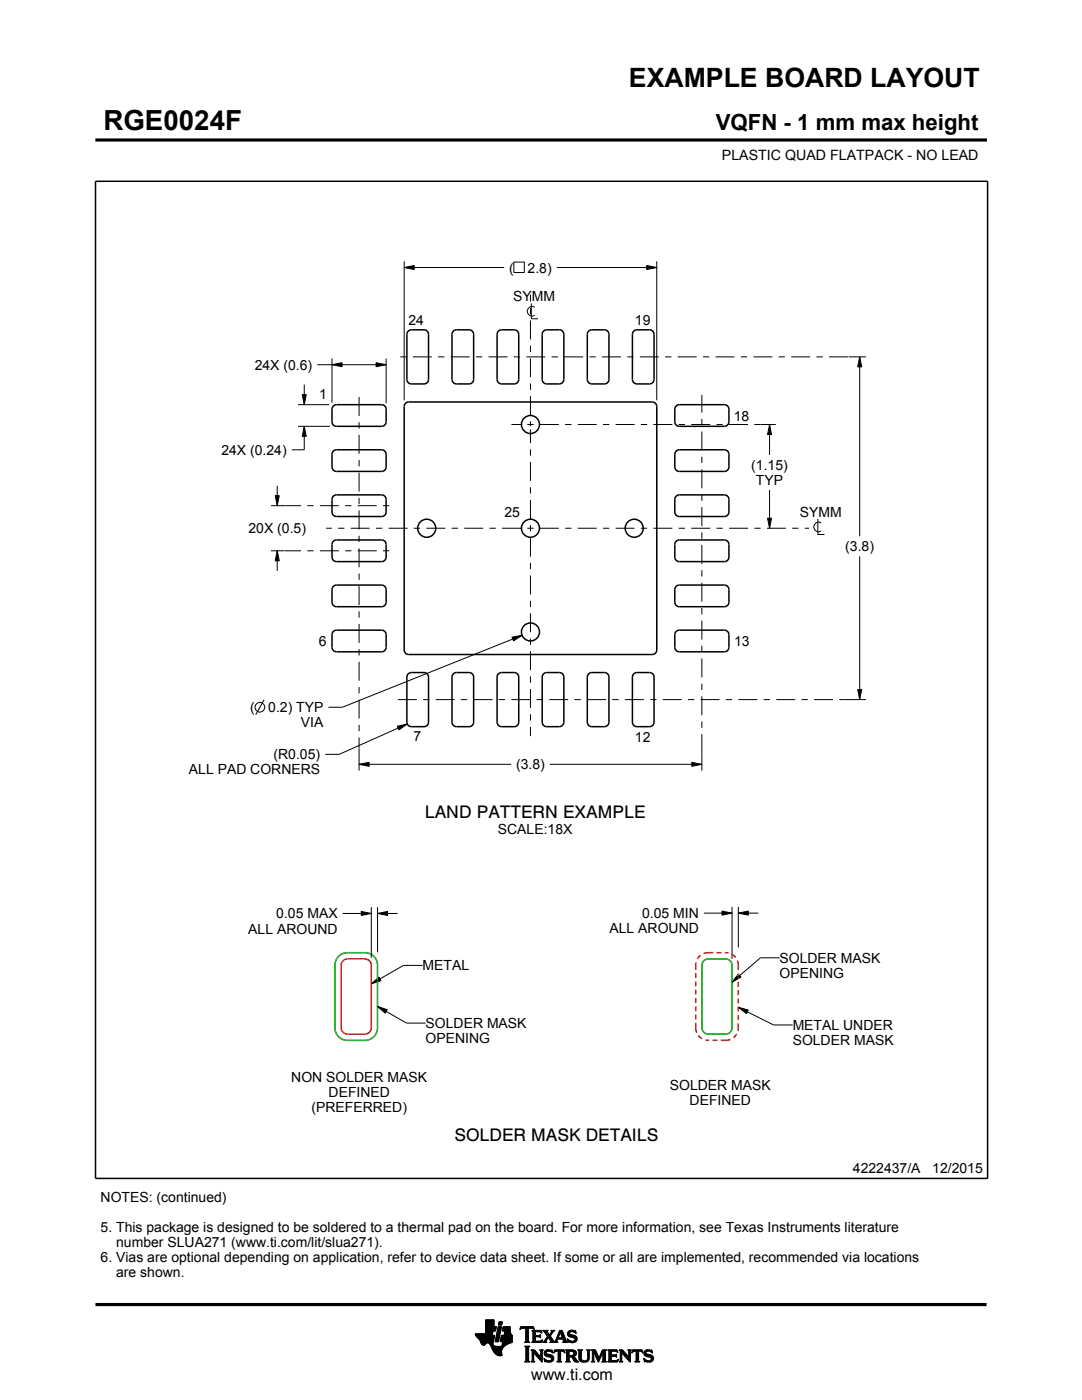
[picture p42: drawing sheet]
<svg xmlns="http://www.w3.org/2000/svg" width="216mm" height="279mm" viewBox="0 0 216 279" stroke-linecap="round" stroke-linejoin="round" font-family="sans-serif">
<defs><g id="words">
<text font-size="5.5" x="20.6" y="26">RGE0024F</text>
<text font-size="5.3" x="125.5" y="17.4">EXAMPLE BOARD LAYOUT</text>
<text font-size="4.4" x="142.8" y="26">VQFN - 1 mm max height</text>
<g font-size="3.5">
<text x="84.8" y="163.3">LAND PATTERN EXAMPLE</text>
<text x="90.7" y="227.6">SOLDER MASK DETAILS</text>
</g>
<text font-size="3.2" x="106" y="275.3">www.ti.com</text>
<g font-size="2.8">
<text x="144.1" y="32">PLASTIC QUAD FLATPACK - NO LEAD</text>
<text x="101.6" y="54.4">(</text>
<text x="105.3" y="54.4">2.8)</text>
<text x="81.5" y="64.8">24</text>
<text x="102.4" y="60.1">SYMM</text>
<text x="126.7" y="64.9">19</text>
<text x="50.8" y="73.8">24X (0.6)</text>
<text x="63.7" y="79.7">1</text>
<text x="146.4" y="84">18</text>
<text x="44.2" y="90.8">24X (0.24)</text>
<text x="149.9" y="93.8">(1.15)</text>
<text x="150.8" y="96.8">TYP</text>
<text x="49.6" y="106.4">20X (0.5)</text>
<text x="100.7" y="103.2">25</text>
<text x="159.6" y="103.2">SYMM</text>
<text x="168.7" y="110">(3.8)</text>
<text x="63.6" y="128.9">6</text>
<text x="146.5" y="128.9">13</text>
<text x="49.9" y="142.1">(</text>
<text x="53.5" y="142.1">0.2) TYP</text>
<text x="60" y="145.1">VIA</text>
<text x="82.5" y="148">7</text>
<text x="126.7" y="148">12</text>
<text x="37.7" y="154.5">ALL PAD CORNERS</text>
<text x="54.6" y="151.5">(R0.05)</text>
<text x="103" y="153.5">(3.8)</text>
<text x="99.3" y="166.4">SCALE:18X</text>
<text x="55.1" y="183.3">0.05 MAX</text>
<text x="128.1" y="183.2">0.05 MIN</text>
<text x="49.5" y="186.3">ALL AROUND</text>
<text x="121.6" y="186.2">ALL AROUND</text>
<text x="84.3" y="193.7">METAL</text>
<text x="155.5" y="192.1">SOLDER MASK</text>
<text x="155.5" y="195.1">OPENING</text>
<text x="84.9" y="205.2">SOLDER MASK</text>
<text x="84.9" y="208.2">OPENING</text>
<text x="158.2" y="205.6">METAL UNDER</text>
<text x="158.2" y="208.6">SOLDER MASK</text>
<text x="58.1" y="215.9">NON SOLDER MASK</text>
<text x="62.2" y="221.9">(PREFERRED)</text>
<text x="65.6" y="218.9">DEFINED</text>
<text x="133.7" y="217.5">SOLDER MASK</text>
<text x="137.6" y="220.5">DEFINED</text>
<text x="20.1" y="239.9">NOTES: (continued)</text>
<text x="170.2" y="234.2">4222437/A</text>
<text x="186" y="234.2">12/2015</text>
<text x="20.1" y="245.9">5. This package is designed to be soldered to a thermal pad on the board. For more information, see Texas Instruments literature</text>
<text x="20.1" y="251.9">6. Vias are optional depending on application, refer to device data sheet. If some or all are implemented, recommended via locations</text>
<text x="23.2" y="248.9">number SLUA271 (www.ti.com/lit/slua271).</text>
<text x="23.2" y="254.9">are shown.</text>
</g>
</g></defs>
<g fill="#000">
<path d="M80.6 53.4l2-.4v.8zM129 53l2 .4-2 .4zM66.2 72.8l2-.4v.8zM75 72.4l2 .4-2 .4zM171.5 71.2l.4 2h-.8zM60.3 78.8h.8l-.4 2zM60.7 85.1l.4 2h-.8zM153.6 84.7l.4 2h-.8zM54.9 98.9h.8l-.4 2zM55.3 109.9l.4 2h-.8zM153.2 103.4h.8l-.4 2zM102.2 127.2l2-.4-1.7 1.1z"/>
<path d="M171.1 137.6h.8l-.4 2zM71.6 152.5l2-.4v.8zM79.3 144.9l2-.4-1.7 1.2zM138 152.1l2 .4-2 .4zM72.1 181.9l2 .4-2 .4zM74.1 196.4l1.5-1.4 .4 .7zM75.3 182.3l2-.4v.8zM144.1 181.8l2 .4-2 .4zM147.3 194.4l.6 .6-1.8 1zM147.3 182.2l2-.4v.8zM75.3 200.9l2 .6-.4 .7zM147.3 201l2 .6-.4 .7z"/>
</g>
<g fill="none" stroke="#000" stroke-width=".2">
<path d="M19.1 27.9h177.7M196.8 27.7v.5M80.6 53.4l2-.4v.8zM80.6 52.1v27.8M80.6 53.4h20M102.5 52.3h2.1v2.1h-2.1zM111.1 53.4h19.9M129 53l2 .4-2 .4zM131 52.1v27.8M60.3 78.8h.8l-.4 2zM60.7 76.8v4M63.3 72.8h13.7"/>
<path d="M66.2 72.8l2-.4v.8zM66.2 71.5v8.9M75 72.4l2 .4-2 .4zM77 71.5v9M106 60.5v3.1h1.4M106.7 61.3a.98 .98 0 0 0-1.5 .8 .98 .98 0 0 0 1.5 .9M169.3 71.2h3.5M171.5 71.2l.4 2h-.8zM171.5 71.2v35.8M54.9 98.9h.8l-.4 2zM55.3 96.9v4M59.5 80.8h6.2"/>
<path d="M59.5 85.1h6.3M60.7 85.1l.4 2h-.8zM60.7 85.1v4.7h-2.5M151.7 84.7h3.1M153.6 84.7l.4 2h-.8zM153.6 84.7v6.1M153.6 97.8v7.6M54.1 100.9h2.9M54.1 109.9h2.7M55.3 109.9l.4 2h-.8zM55.3 109.9v4M153.2 103.4h.8l-.4 2z"/>
<path d="M163.2 103.6v3.1h1.3M163.9 104.3a.98 .98 0 0 0-1.5 .9 .98 .98 0 0 0 1.5 .8M171.5 111v28.6M52.7 139.6l-1.7 3M102.2 127.2l2-.4-1.7 1.1zM104.2 126.8l-35.9 14.3h-2.8M168.4 139.6h4.4M171.1 137.6h.8l-.4 2zM71.6 152.5l2-.4v.8zM71.6 152.5h30.4M71.6 149.3v4.5M79.3 144.9l2-.4-1.7 1.2z"/>
<path d="M81.3 144.5l-13.6 6h-2.8M109.7 152.5h30.3M138 152.1l2 .4-2 .4zM140 150.3v3.5M68.4 182.3h5.7M72.1 181.9l2 .4-2 .4zM74.1 196.4l1.5-1.4 .4 .7zM74.1 181.1v10M75.3 182.3l2-.4v.8zM75.3 181.1v8.9M75.3 182.3h4M84.3 192.7h-3.8l-6.4 3.7"/>
<path d="M140.4 182.2h5.7M144.1 181.8l2 .4-2 .4zM146.1 181v10.4M147.3 182.2l2-.4v.8zM147.3 181v8.1M147.3 182.2h4M147.3 194.4l.6 .6-1.8 1zM155.5 191.1h-3.8l-5.6 4.9M75.3 200.9l2 .6-.4 .7zM75.3 200.9l5.8 3.3h3.8M147.3 201l2 .6-.4 .7zM147.3 201l7.1 3.6h3.8"/>
<path d="M94.8 266.2h3.5M94.8 266.3h3.5M94.9 266.4h3.3M94.9 266.5h3.8l-.2 1.2M94.9 266.5h3.8M95 266.6h3.7M95 266.7h3.7M95.1 266.8h3.6M95.2 266.9h3.4M95.3 267h3.3M95.4 267.1h3.2M95.5 267.2h3.1"/>
<path d="M95.6 267.3h3M95.7 267.4h2.8M95.7 267.5h2.8M95.7 267.5l.4 .7 .3 .3 .3-.1 .5-.4 .4 .1 .8 1.5M95.8 267.6h2.7M95.8 267.7h2.7M95.9 267.8h2.6M95.9 267.9h2.5M95.9 268h2.5M96 268h1.1M96 268.1h1M96.1 268.2h.8"/>
<path d="M96.1 268.3h.7M96.2 268.4h.6M96.3 268.4h.4M96.9 266.1h1.4M96.9 266h1.4M96.9 265.9h1.4M96.9 265.8h1.5M96.9 265.7h1.5M96.9 264.7l2.2 .1-.2 .9h-.5l-.2 .8M96.9 265.6h2M96.9 265.5h2M96.9 265.4h2"/>
<path d="M96.9 265.3h2.1M96.9 265.2h2.1M96.9 265.1h2.1M96.9 265h2.1M96.9 264.9h2.1M96.9 264.8h2.2M96.9 264.6h1.7M96.9 264.5h1.7M96.9 264.4h1.7M96.9 264.3h1.7M96.9 264.2h1.7M96.9 264.1h1.7"/>
<path d="M96.9 264h1.7M96.9 263.9h1.7M96.9 263.8h1.7M96.9 263.7h1.7M96.9 263.6h1.7M96.9 263.5h1.7M96.9 263.4h1.7M97.5 268h.9M97.6 268.1h.8M97.7 268.2h.7M97.7 268.3h.7M97.8 268.4h.6"/>
<path d="M97.9 268.5h.6M97.9 268.6h.7M98 268.7h1.1M98 268.8h2.6M98 268.8h2.5M98.1 268.9h2.3M98.1 269h2.3M98.1 269.1h2.2M98.2 269.2h2.1M98.2 269.2h2M98.2 269.3h2M98.3 269.4h1.9"/>
<path d="M98.3 269.5h1.8M98.4 269.6h1.7M98.4 269.6l.6 .7 .6 .3 .6-.1-.1-.7M98.4 268v.4l.3 .2 2 .1M98.5 269.7h1.6M98.5 267.7l-.1 .3M98.5 269.8h1.6M98.6 269.9h1.5M98.6 264.8v-1.4h-1.7v2.8h-2.1l.2 .5 .7 .8M98.6 270h1.5M98.7 270h1.4M98.8 270.1h1.3"/>
<path d="M98.8 267.7h.7M98.8 267.6h.7M98.8 267.5h.7M98.9 270.2h1.2M98.9 267.4h.7M98.9 267.3h.7M98.9 267.2h.7M98.9 267.1h.7M98.9 267h.7M98.9 270.3h1.3M99 266.9h.6M99 266.9h.7"/>
<path d="M99 266.8h.7M99 266.7h.7M99 266.6h.7M99 266.5h.7M99.1 270.4h1.1M99.1 266.4h.7M99.1 266.3h.7M99.1 266.2h.7M99.1 266.1h.7M99.1 266h.7M99.2 265.9h.7M99.2 265.8h.7"/>
<path d="M99.2 270.4h1M99.2 265.7h.7M99.2 265.6h.7M99.2 265.5h.7M99.3 265.4h.6M99.3 265.4h.7M99.3 265.3h.7M99.3 265.2h.7M99.3 265.1h.7M99.3 265h.7M99.4 270.5h.8M99.4 264.9h.7"/>
<path d="M99.4 264.8h.7M99.4 264.8h.7l-.6 3h-.7zM99.5 264.4h.6M99.5 264.3h.7M99.5 264.2h.7M99.5 264.1h.7M99.5 264h.7M99.5 263.9h.7M99.6 263.8h.7M99.6 263.8h.7l-.2 .7h-.7zM99.8 270.6h.1M99.8 267.7h2.4"/>
<path d="M99.8 267.6h2.4M99.8 267.5h2.4M99.9 267.4h2.3M99.9 267.3h2.3M99.9 267.2h2.3M99.9 267.1h2.3M99.9 267h2.3M99.9 266.9h2.3M100 266.9h2.2M100 266.8h2.2M100 266.7h2.2M100 266.6h2.2"/>
<path d="M100 266.5h2.2M100.1 268.6h.7M100.2 268.5h.7M100.2 268.4h.8M100.2 268.4h.9M100.2 268.3h1M100.2 268.2h1.2M100.2 265.6h1.6M100.2 268.1h1.4M100.2 265.5h1.6M100.2 268h1.6M100.3 265.4h1.5"/>
<path d="M100.3 268h1.7M100.3 267.9h1.9M100.3 265.3h1.5M100.3 267.8h1.9M100.3 265.2h1.5M100.3 265.1h1.5M100.3 265h1.5M100.4 264.9h1.4M100.4 264.8h1.4M100.6 266.5l.1-.8h-.5l.2-.9h1.4l.1 1.1 .3 .6v1.4l-1.3 .6M100.6 266.4h1.5M100.6 266.3h1.4"/>
<path d="M100.6 266.2h1.4M100.6 266.1h1.3M100.7 266h1.2M100.7 265.9h1.2M100.7 265.8h1.1M100.7 265.7h1.1M100.9 268.5l-.6 .6-.2 .7M102.2 266.5h-2.2l-.2 1.1 .1 .2h.4l-.2 .9M103.7 265.3h.1M103.8 265.2h.2M103.8 265h2.8M103.8 264.9h2.7"/>
<path d="M103.9 264.8h2.6M104.7 267.8h1M104.7 271.8h1.1M104.7 268.7h1M104.8 267.7h.7M104.8 271.7h.8M104.9 265.2h.6M104.9 268.9h.6M104.9 267.6h.6M104.9 267.5v-2.3l-.7-.1-.4 .3 .1-.6h2.6l.1 .6-.4-.3-.7 .1v2.3M104.9 267.5l-.2 .3M104.9 267.5h.6"/>
<path d="M104.9 267.4h.6M104.9 267.3h.6M104.9 267.2h.6M104.9 267.1h.6M104.9 267h.6M104.9 266.8h.6M104.9 266.7h.6M104.9 266.6h.6M104.9 266.5h.6M104.9 266.4h.6M104.9 266.3h.6M104.9 266.2h.6"/>
<path d="M104.9 266.1h.6M104.9 265.9h.6M104.9 265.8h.6M104.9 265.7h.6M104.9 265.6h.6M104.9 265.5h.6M104.9 265.4h.6M104.9 265.3h.6M104.9 271.5h.6M104.9 269h.6M104.9 271.4h.6M104.9 271.4v-2.4l-.2-.4h1.1l-.3 .4v2.4"/>
<path d="M104.9 271.4l-.2 .4h1.1l-.3-.4M104.9 271.3h.6M104.9 271.2h.6M104.9 271.1h.6M104.9 271h.6M104.9 270.9h.6M104.9 270.8h.6M104.9 270.6h.6M104.9 270.5h.6M104.9 270.4h.6M104.9 270.3h.6M104.9 270.2h.6"/>
<path d="M104.9 270.1h.6M104.9 270h.6M104.9 269.9h.6M104.9 269.8h.6M104.9 269.6h.6M104.9 269.5h.6M104.9 269.4h.6M104.9 269.3h.6M104.9 269.2h.6M104.9 269.1h.6M105.5 267.5l.2 .3M105.7 267.8h-1"/>
<path d="M105.9 271.8h.8M105.9 269.4h.8M106.1 269.5h.7M106.1 267.8h2M106.1 271.7h.5M106.2 269.6h.7M106.2 271.5h.3M106.2 265.6h1.8M106.2 269.8h.8M106.2 271.4h.3M106.2 269.8l-.3-.4h.8l1.2 1.4M106.2 271.4l-.3 .4h.8l-.2-.4"/>
<path d="M106.2 271.3h.3M106.2 271.2h.3M106.2 271.1h.3M106.2 271h.3M106.2 270.9h.3M106.2 270.8h.3M106.2 270.6h.3M106.2 270.5h.3M106.2 270.4h.3M106.2 270.3h.3M106.2 270.2h.3M106.2 270.1h.3"/>
<path d="M106.2 270h1M106.2 269.9h.9M106.2 269.8v1.6M106.3 267.7h1.8M106.3 265.7h1.8M106.3 267.6h.6M106.3 265.8h.6M106.3 267.5l-.2 .3M106.3 267.5h.5M106.3 267.4h.5M106.3 267.3h.5M106.3 267.2h.5"/>
<path d="M106.3 267.1h.5M106.3 267h.5M106.3 266.8h.5M106.3 266.7h1.6M106.3 266.6h1.6M106.3 266.5h.5M106.3 266.4h.5M106.3 266.3h.5M106.3 266.2h.5M106.3 266.1h.5M106.3 265.9h.5M106.4 265.2h.2"/>
<path d="M106.5 270h.1M106.5 270v1.4M106.5 265.3h.1M106.6 270.1h.7M106.7 270.2h.7M106.8 270.3h.7M106.8 265.9l.1-.1h.7l.6 .2-.2-.5h-1.9l.2 .3v1.7M106.8 265.9v.6h.8l.3-.2v.7l-.3-.2h-.8l.1 .8h.9l.5-.2M106.9 270.4h.7M107 270.5h.7M107.1 270.6h.7M107.2 270.8h1"/>
<path d="M107.3 270.9h.9M107.4 271h.8M107.5 271.1h.7M107.6 271.2h.6M107.6 266.5h.3M107.7 271.3h.5M107.7 269.4h.7M107.7 266.8h.2M107.7 267.6h.5M107.8 266.4h.1M107.8 271.4h.4M107.8 267h.1"/>
<path d="M107.8 265.8h.3M107.8 269.5h.5M107.9 271.5h.3M107.9 269.6h.3M107.9 269.8h.3M107.9 270.6h.3M107.9 270.5h.3M107.9 270.4h.3M107.9 270.3h.3M107.9 270.2h.3M107.9 270.1h.3M107.9 270h.3"/>
<path d="M107.9 269.9h.3M107.9 269.8v1M108 271.7h.2M108 265.9h.1M108 267.5h.2M108.1 271.8h.1M108.1 266.1h.1M108.2 267.4h.1M108.2 269.8l.2-.4h-.7l.2 .4M108.2 269.8v2.1l-1.7-1.9M108.2 267.8h.9M108.3 267.4l-.2 .5-2-.1"/>
<path d="M108.3 265.6h1M108.5 267.7h.5M108.5 271.1l.2 .7 .2-.1 .6 .2 .7-.2 .3-.6M108.5 271.1h.1M108.5 265.7h.7M108.5 271.2h.2M108.6 271.3h.2M108.6 270.1l.2 .5 1.1 .3 .1 .3-.1 .3h-.5l-.9-.4M108.6 270.1h.4M108.6 270h.4M108.6 270.2h.6M108.6 267.6h.4"/>
<path d="M108.6 271.4h.4M108.6 269.9h.4M108.6 270.3h1M108.6 265.8h.7M108.6 271.5h.8M108.6 269.8h.5M108.7 271.7h1.5M108.7 270.4h1.3M108.7 267.5h.3M108.7 271.8h.1M108.7 265.9h.6M108.7 269.6h1.5"/>
<path d="M108.8 267.4h.3M108.8 270.5h1.5M108.8 266.1h.6M108.8 269.5h1.4M108.8 267.3h.4M108.9 266.2h.6M108.9 267.2h.4M108.9 266.3h.6M108.9 270.6h1.5M109 267.1h.3M109 270l.2 .2 1.1 .3 .2 .6M109 270l.1-.3h.4l.8 .3-.1-.6-.2 .1-.6-.1-.6 .2-.2 .5"/>
<path d="M109 266.4h1M109.1 271.8h.9M109.1 269.4h.7M109.1 267h.9M109.1 266.5h.8M109.1 267.8h-.9M109.2 266.8h.8M109.2 266.6h.6M109.2 266.7h.7M109.2 266.7l-.6 1-.4 .1M109.3 270.8h1.1M109.5 267.1h.6"/>
<path d="M109.6 267.2h.6M109.7 271.5h.7M109.7 267.3h.6M109.7 267.8l.2-.1-.5-.8-.4 .8 .1 .1M109.7 267.8h1.6M109.7 266.3h.4M109.7 267.4h.6M109.8 270.9h.7M109.8 266.2h.3M109.8 266.6l.9 1.2 1-2.3h.5l.8 2.1 .3 .2M109.8 267.5h.6M109.9 266.1h.3"/>
<path d="M109.9 269.8h.4M109.9 267.6h.6M109.9 267.7h.7M109.9 271.4h.5M109.9 265.9h.4M110 271h.5M110 265.6h.7M110 265.9l.1-.2-.2-.2h.8l-.9 1.1M110 265.9l-.4 .5-.4-.6 .2-.3h-1.1l.9 1.2M110 271.3h.5M110 265.8h.4M110 271.1h.5"/>
<path d="M110 271.2h.5M110.1 269.4h.1M110.1 265.7h.4M110.1 269.9h.2M110.2 270h.1M110.5 270h.1M110.5 269.9h.2M110.5 269.8h.3M110.6 269.6h2.1M110.6 269.5h2M110.6 269.4h2M110.7 267.7h.5"/>
<path d="M110.8 267.6h.4M110.9 267.5h.3M110.9 267.4h.3M111 267.3h.3M111 267.2h1.8M111 267.1h1.8M111.1 267h.3M111.1 271.8h1M111.1 266.8h.4M111.2 266.7h.3M111.2 267.5v.3h.1M111.2 267.5l.1-.2h1l.1 .2"/>
<path d="M111.2 266.6h.3M111.3 266.5h.3M111.3 271.7h.6M111.3 266.4h.3M111.3 271.5h.6M111.3 267.8h-1.6M111.3 269.8h.6M111.4 266.3h.3M111.4 271.4h.5M111.4 270.1h.5M111.4 270h.5M111.4 269.9h.5"/>
<path d="M111.4 270.5h.5M111.4 270.4h.5M111.4 270.3h.5M111.4 270.2h.5M111.4 271.1h.5M111.4 271h.5M111.4 270.9h.5M111.4 270.8h.5M111.4 270.6h.5M111.4 271.4l-.1-1.7h-.4l-.4 .4 .2-.7h1.9l.1 .7-.4-.4h-.4v1.7M111.4 271.4l-.3 .4h1l-.2-.4M111.4 271.3h.5"/>
<path d="M111.4 271.2h.5M111.4 266.2h.3M111.4 266.1h.4M111.5 265.9h.9M111.5 265.8h.8M111.6 265.7h.7M111.6 265.6h.6M111.8 265.9l.4 1.1h-.8zM111.9 266.1h.5M111.9 266.2h.5M111.9 266.3h.6M112 266.4h.5"/>
<path d="M112 266.5h.6M112.1 266.6h.5M112.1 266.7h.6M112.1 266.8h.6M112.2 267h.5M112.2 267.8h1.1M112.3 267.3h.6M112.3 267.4h.6M112.4 267.5h.6M112.4 267.5v.3h-.2M112.4 269.8h.3M112.4 267.6h.6"/>
<path d="M112.4 267.7h.7M112.6 269.9h.1M112.6 270h.2M112.8 271.8h1M112.8 269.4h1.6M113 269.5h1.7M113 271.7h.7M113 269.6h1.9M113 271.5h.6M113 269.8h.6M113 271.4h.6M113 271.4l-.2 .4h1l-.2-.4"/>
<path d="M113 271.3h.6M113 271.2h.6M113 271.1h.6M113 271h.6M113 270.9h.6M113 270.8h1.5M113 270.6h1.6M113 270.5h1.8M113 270.4h.6M113 270.3h.6M113 270.2h.6M113 270.1h.6"/>
<path d="M113 270h.6M113 269.9h.6M113 269.8v1.6M113 269.8l-.2-.4h1.5l.6 .2 .1 .5M113.2 267.3h.2M113.2 267.4h.3M113.2 266.2l.3 .5 1 .3 .2 .3M113.2 266.2h.5M113.2 266.3h.6M113.2 266.1h.5M113.3 267.5h.3M113.3 267.8h-1.1"/>
<path d="M113.3 266.4h.9M113.3 265.9h.4M113.3 267.6h.6M113.3 266.5h1.3M113.3 267.7h1.6M113.3 265.8h.5M113.3 267.8h.2M113.4 266.6h1.5M113.4 265.7h1.5M113.5 266.7h1.5M113.5 265.6h1.4M113.6 269.9l.1-.2h.5l.3 .4"/>
<path d="M113.6 269.9v.6M113.7 267.8h1.1M113.8 266.8h1.3M113.8 265.5h.6M114 268h.4M114.1 270.9h.6M114.2 271h.6M114.2 271.1h.7M114.3 271.2h.6M114.3 267h.8M114.3 269.8h.7M114.3 270.4h.6"/>
<path d="M114.4 271.3h.6M114.4 271.3l.4 .5h.7M114.4 271.3l-.3-.4-.5-.1v.6M114.4 270.7l1.1 1.1M114.4 270.7h.1M114.4 271.4h.7M114.4 269.9h.6M114.4 270.3h.6M114.5 267.6h.5M114.5 270.2h.5M114.5 270h.5M114.5 265.8h.4"/>
<path d="M114.5 270.1h.5M114.5 270.1l-.2 .3-.3 .1M114.5 271.5h.7M114.6 271.7h.7M114.6 267.1h.6M114.6 267.5h.5M114.7 267.2h.5M114.7 267.4h.5M114.7 265.9h.3M114.7 267.3h.5M114.7 271.8h.8M114.8 266.1h.2"/>
<path d="M114.9 266.2h.1M114.9 266.2l-.7-.4h-.4l-.1 .2 .1 .3 1.1 .4 .3 .5M114.9 266.2l-.1-.7-.2 .1-.5-.1-.6 .2-.3 .5M115 270.1l-.1 .4-.5 .2M115.2 267.2l-.3 .6-.7 .2-.6-.2-.2 .1-.2-.7 .9 .5 .4-.1 .2-.3M115.3 269.4h.9M115.4 269.5h.7M115.5 269.6h.5M115.5 269.8h.5M115.5 269.8v1.4l.4 .5 .6 .2 .6-.1 .4-.3 .1-.5M115.5 271h.5M115.5 270.9h.5"/>
<path d="M115.5 270.8h.5M115.5 270.6h.5M115.5 270.5h.5M115.5 270.4h.5M115.5 270.3h.5M115.5 270.2h.5M115.5 270.1h.5M115.5 270h.5M115.5 269.9h.5M115.5 271.1h.5M115.5 271.2h.5M115.5 271.3h.6"/>
<path d="M115.6 271.4h.6M115.7 271.5h.8M115.8 271.7h1.5M116 271l.2 .4 .5 .2 .4-.2 .2-.4M116 269.8l.2-.4h-.9l.2 .4M116 269.8v1.2M116 271.8h1.1M116.8 271.5h.6M117 269.4h.8M117.1 271.4h.4M117.2 269.5h.5M117.2 271.3h.4"/>
<path d="M117.2 269.6h.4M117.2 271.2h.4M117.2 271.1h.4M117.3 269.8h.3M117.3 271h.3M117.3 270.9h.3M117.3 270.8h.3M117.3 270.6h.3M117.3 270.5h.3M117.3 270.4h.3M117.3 270.3h.3M117.3 270.2h.3"/>
<path d="M117.3 270.1h.3M117.3 270h.3M117.3 269.9h.3M117.6 269.8l.2-.4h-.8l.2 .3 .1 1.3M117.6 269.8v1.2M118 271.8h.7M118 269.4h.8M118.1 269.5h.8M118.1 271.7h.5M118.2 269.6h.7M118.2 271.5h.3M118.2 269.8h.8"/>
<path d="M118.2 271.4h.3M118.2 271.4l-.2 .4h.7l-.2-.4M118.2 271.3h.3M118.2 271.2h.3M118.2 271.1h.3M118.2 271h.3M118.2 270.9h.3M118.2 270.8h.3M118.2 270.6h.3M118.2 270.5h.3M118.2 270.4h.3M118.2 270.3h.3"/>
<path d="M118.2 270.2h.3M118.2 270.1h.3M118.2 270h.9M118.2 269.9h.8M118.2 269.8v1.6M118.6 270.1h.5M118.6 270.2h.6M118.7 270.3h.5M118.7 270.4h.6M118.8 270.5h.5M118.8 270.6h.6M118.9 270.8h.5"/>
<path d="M118.9 270.9h.6M119 271h.8M119 271.1h.8M119.1 271.2h.6M119.1 271.3h.6M119.2 271.4h.4M119.2 271.5h.4M119.3 271.7h.2M119.3 271.8h.2M119.6 270.9h.3M119.6 270.8h.3M119.7 270.6h.3"/>
<path d="M119.7 270.5h.3M119.8 270.4h.3M119.8 270.3h.3M119.9 270.2h.3M119.9 270.1h.3M120 270h.8M120 269.9h.8M120 269.8h.8M120.1 271.8h1M120.1 269.6h.7M120.1 269.5h.8M120.2 269.4h.9"/>
<path d="M120.2 271.7h.7M120.3 271.5h.5M120.3 271.4h.5M120.3 271.4l-.2 .4h1l-.3-.4M120.3 271.4v-1.5l-.9 2-.9-2v1.5M120.3 271.3h.5M120.3 271.2h.5M120.3 271.1h.5M120.3 271h.5M120.3 270.9h.5M120.3 270.8h.5M120.3 270.6h.5"/>
<path d="M120.3 270.5h.5M120.3 270.4h.5M120.3 270.3h.5M120.3 270.2h.5M120.3 270.1h.5M120.8 269.8l.3-.4h-.9l-.7 1.6-.7-1.6h-.8l.2 .4M120.8 269.8v1.6M121.2 271.8h2M121.2 269.4h1.9M121.4 269.5h1.8M121.4 271.7h1.9M121.5 269.6h1.7"/>
<path d="M121.5 271.5h1.8M121.5 269.8h.5M121.5 271.4h.5M121.5 269.9h.5M121.5 269.8v1.6M121.5 269.8l-.3-.4h1.9l.2 .6M121.5 270.3h.5M121.5 270.2h.5M121.5 270.1h.5M121.5 270h.5M121.5 270.9h.5M121.5 270.8h.5"/>
<path d="M121.5 270.6h1.5M121.5 270.5h1.5M121.5 270.4h1.5M121.5 271.3h.5M121.5 271.2h.5M121.5 271.1h.5M121.5 271h.5M122.6 270.4l.4-.2v.7l-.2-.2h-.8v.8h.2M122.9 270.8h.1M122.9 270.3h.1M123 269.8h.3M123.1 271.4h.3"/>
<path d="M123.2 269.9h.1M123.3 270h.1M123.3 270l-.4-.3h-.8l-.1 .7M123.3 271.3h.1M123.4 271.2h.1M123.4 271.2l-.3 .3h-.4M123.4 271.2l-.2 .6h-2l.3-.4M123.5 271.8h.8M123.5 269.4h.7M123.6 269.5h.7M123.7 271.7h.5M123.7 269.6h.7"/>
<path d="M123.7 271.5h.4M123.7 269.8h.8M123.7 271.4h.4M123.7 271.4l-.2 .4h.8l-.2-.4M123.7 271.3h.4M123.7 271.2h.4M123.7 271.1h.4M123.7 271h.4M123.7 270.9h.4M123.7 270.8h.4M123.7 270.6h.4M123.7 270.5h.4"/>
<path d="M123.7 270.4h.4M123.7 270.3h.4M123.7 270.2h.4M123.7 270.1h.4M123.7 270h1M123.7 269.9h.9M123.7 269.8v1.6M124.1 270v1.4M124.1 270h.1M124.2 270.1h.6M124.2 270.2h.7M124.3 270.3h.7"/>
<path d="M124.4 270.4h.7M124.5 270.5h.7M124.6 270.6h.7M124.7 270.8h1.1M124.8 270.9h1M124.9 271h.9M125 271.1h.8M125.1 271.2h.7M125.2 271.3h.6M125.2 269.4h.8M125.3 271.4h.5M125.4 269.5h.5"/>
<path d="M125.4 271.5h.4M125.4 269.6h.4M125.5 269.8h.3M125.5 269.8l-.1 1-1.2-1.4h-.7l.2 .4M125.5 269.9h.3M125.5 270.2h.3M125.5 270.1h.3M125.5 270h.3M125.5 270.4h.3M125.5 270.3h.3M125.5 270.6h.3M125.5 270.5h.3"/>
<path d="M125.5 271.7h.3M125.6 271.8h.2M125.8 269.8l.2-.4h-.8l.3 .4M125.8 269.8v2.1l-1.7-1.9M126 270h.1M126.1 269.9h.1M126.1 269.8h.3M126.1 269.6h2.1M126.2 269.5h2M126.2 269.4h2M126.6 271.8h1.1M126.9 271.7h.6"/>
<path d="M126.9 271.5h.5M126.9 269.8h.5M126.9 271.4h.5M126.9 270.1h.5M126.9 270h.5M126.9 269.9h.5M126.9 270.5h.5M126.9 270.4h.5M126.9 270.3h.5M126.9 270.2h.5M126.9 271.1h.5M126.9 271h.5"/>
<path d="M126.9 270.9h.5M126.9 270.8h.5M126.9 270.6h.5M126.9 271.4v-1.7h-.5l-.3 .4 .1-.7h1.9l.2 .7-.4-.4h-.5v1.7M126.9 271.4l-.3 .4h1.1l-.3-.4M126.9 271.3h.5M126.9 271.2h.5M128 269.8h.3M128.1 269.9h.2M128.2 270h.1M128.4 271.1l.2 .7 .2-.1 .6 .2 .7-.2 .3-.6M128.4 271.1h.1"/>
<path d="M128.4 271.2h.2M128.5 271.3h.2M128.5 270.1l.1 .4 .5 .3M128.5 270.1h.4M128.5 270h.4M128.5 270.2h.6M128.5 271.4h.4M128.5 269.9h.4M128.5 270.3h1M128.5 271.5h.8M128.5 269.8h.5M128.6 271.7h1.5"/>
<path d="M128.6 270.4h1.3M128.6 271.8h.1M128.6 269.6h1.5M128.7 270.5h1.5M128.7 269.5h1.4M128.8 270.6h1.5M128.9 270l.1-.3h.4l.8 .3-.1-.6-.2 .1-.6-.1-.6 .2-.2 .5M128.9 270l.2 .2 1.1 .3 .2 .6M128.9 271.8h1M129 269.4h.7M129.1 270.8l.7 .2 .1 .4-.7 .1-.8-.4M129.2 270.8h1.1"/>
<path d="M129.6 271.5h.7M129.6 270.9h.8M129.8 269.8h.4M129.8 271.4h.5M129.9 271h.5M129.9 271.3h.5M129.9 271.1h.5M129.9 271.2h.5M129.9 269.4h.2M130 269.9h.2M130.1 270h.1"/>
<circle cx="51.8" cy="141.1" r=".98"/>
</g>
<g fill="none" stroke="#000" stroke-width=".3">
<path d="M19.1 36.2h178v199h-178zM81.5 66.1l.6-.3h2.5a.9 .9 0 0 1 .9 .9v9a.9 .9 0 0 1-.9 .9h-2.5a.9 .9 0 0 1-.9-.9v-9zM90.5 66.1l.6-.3h2.5a.9 .9 0 0 1 .9 .9v9a.9 .9 0 0 1-.9 .9h-2.5a.9 .9 0 0 1-.9-.9v-9zM99.5 66.1l.6-.3h2.5a.9 .9 0 0 1 .9 .9v9a.9 .9 0 0 1-.9 .9h-2.5a.9 .9 0 0 1-.9-.9v-9zM108.5 66.1l.6-.3h2.5a.9 .9 0 0 1 .9 .9v9a.9 .9 0 0 1-.9 .9h-2.5a.9 .9 0 0 1-.9-.9v-9zM117.5 66.1l.6-.3h2.5a.9 .9 0 0 1 .9 .9v9a.9 .9 0 0 1-.9 .9h-2.5a.9 .9 0 0 1-.9-.9v-9zM126.5 66.1l.6-.3h2.5a.9 .9 0 0 1 .9 .9v9a.9 .9 0 0 1-.9 .9h-2.5a.9 .9 0 0 1-.9-.9v-9zM66.5 90l.6-.2h9a.9 .9 0 0 1 .9 .9v2.5a.9 .9 0 0 1-.9 .9h-9a.9 .9 0 0 1-.9-.9v-2.5zM66.5 99l.6-.2h9a.9 .9 0 0 1 .9 .9v2.5a.9 .9 0 0 1-.9 .9h-9a.9 .9 0 0 1-.9-.9v-2.5zM66.5 81l.6-.2h9a.9 .9 0 0 1 .9 .9v2.5a.9 .9 0 0 1-.9 .9h-9a.9 .9 0 0 1-.9-.9v-2.5zM80.9 80.5l.6-.3h48.6a.9 .9 0 0 1 .9 .9v48.6a.9 .9 0 0 1-.9 .9h-48.6a.9 .9 0 0 1-.9-.9v-48.6zM134.9 90l.6-.2h9a.9 .9 0 0 1 .9 .9v2.5a.9 .9 0 0 1-.9 .9h-9a.9 .9 0 0 1-.9-.9v-2.5z"/>
<path d="M134.9 99l.6-.2h9a.9 .9 0 0 1 .9 .9v2.5a.9 .9 0 0 1-.9 .9h-9a.9 .9 0 0 1-.9-.9v-2.5zM134.9 81l.6-.2h9a.9 .9 0 0 1 .9 .9v2.5a.9 .9 0 0 1-.9 .9h-9a.9 .9 0 0 1-.9-.9v-2.5zM66.5 108l.6-.2h9a.9 .9 0 0 1 .9 .9v2.5a.9 .9 0 0 1-.9 .9h-9a.9 .9 0 0 1-.9-.9v-2.5zM66.5 117l.6-.2h9a.9 .9 0 0 1 .9 .9v2.5a.9 .9 0 0 1-.9 .9h-9a.9 .9 0 0 1-.9-.9v-2.5zM134.9 108l.6-.2h9a.9 .9 0 0 1 .9 .9v2.5a.9 .9 0 0 1-.9 .9h-9a.9 .9 0 0 1-.9-.9v-2.5zM134.9 117l.6-.2h9a.9 .9 0 0 1 .9 .9v2.5a.9 .9 0 0 1-.9 .9h-9a.9 .9 0 0 1-.9-.9v-2.5zM66.5 126l.6-.2h9a.9 .9 0 0 1 .9 .9v2.5a.9 .9 0 0 1-.9 .9h-9a.9 .9 0 0 1-.9-.9v-2.5zM81.5 134.5l.6-.3h2.5a.9 .9 0 0 1 .9 .9v9a.9 .9 0 0 1-.9 .9h-2.5a.9 .9 0 0 1-.9-.9v-9zM90.5 134.5l.6-.3h2.5a.9 .9 0 0 1 .9 .9v9a.9 .9 0 0 1-.9 .9h-2.5a.9 .9 0 0 1-.9-.9v-9zM99.5 134.5l.6-.3h2.5a.9 .9 0 0 1 .9 .9v9a.9 .9 0 0 1-.9 .9h-2.5a.9 .9 0 0 1-.9-.9v-9zM108.5 134.5l.6-.3h2.5a.9 .9 0 0 1 .9 .9v9a.9 .9 0 0 1-.9 .9h-2.5a.9 .9 0 0 1-.9-.9v-9zM117.5 134.5l.6-.3h2.5a.9 .9 0 0 1 .9 .9v9a.9 .9 0 0 1-.9 .9h-2.5a.9 .9 0 0 1-.9-.9v-9z"/>
<path d="M126.5 134.5l.6-.3h2.5a.9 .9 0 0 1 .9 .9v9a.9 .9 0 0 1-.9 .9h-2.5a.9 .9 0 0 1-.9-.9v-9zM134.9 126l.6-.2h9a.9 .9 0 0 1 .9 .9v2.5a.9 .9 0 0 1-.9 .9h-9a.9 .9 0 0 1-.9-.9v-2.5z"/>
<circle cx="105.8" cy="84.7" r="1.8"/>
<circle cx="85.1" cy="105.4" r="1.8"/>
<circle cx="105.8" cy="105.4" r="1.8"/>
<circle cx="126.5" cy="105.4" r="1.8"/>
<circle cx="105.8" cy="126.1" r="1.8"/>
</g>
<path d="M19 27.9h177.8M19 260.3h177.8" fill="none" stroke="#000" stroke-width=".63" stroke-linecap="butt"/>
<path d="M71.6 79.2v70.1M169.2 71.2h-90.3M79.4 139.6h89M140 150.3v-71.5" fill="none" stroke="#000" stroke-width=".2" stroke-dasharray="1.3 1.3 3.8 1.3" stroke-dashoffset="2.5" stroke-linecap="butt"/>
<path d="M105.8 84.7v.3M105.8 84.7v-25.9M105.8 84.7h-3.8M105.8 84.7h45.9M77 109.9h-20.2M77 109.9h.7M77 100.9h-20M77 100.9h.8M105.8 105.4v41.5M105.8 105.4v-19.7M105.8 105.4h-40.7M105.8 105.4h55.7" fill="none" stroke="#000" stroke-width=".2" stroke-dasharray="1.3 1.3 3.8 1.3" stroke-dashoffset=".6" stroke-linecap="butt"/>
<path d="M141.3 190.1h3.5M141.3 190.1a2.5 2.5 0 0 0-2.5 2.5M147.3 192.6v12.5M147.3 192.6a2.5 2.5 0 0 0-2.5-2.5M138.8 205.1v-12.5M138.8 205.1a2.5 2.5 0 0 0 2.5 2.5M144.8 207.6h-3.5M144.8 207.6a2.5 2.5 0 0 0 2.5-2.5" fill="none" stroke="#f00" stroke-width=".3" stroke-dasharray="1 .7" stroke-linecap="butt"/>
<path d="M67.8 190.7l1-.5 .5-.1h3.5a2.5 2.5 0 0 1 2.5 2.5v12.5a2.5 2.5 0 0 1-2.5 2.5h-3.5a2.5 2.5 0 0 1-2.5-2.5v-12.5a2.5 2.5 0 0 1 1-1.9zM140.6 191.6l.7-.2h3.5a1.25 1.25 0 0 1 1.3 1.2v12.5a1.25 1.25 0 0 1-1.3 1.3h-3.5a1.25 1.25 0 0 1-1.2-1.3v-12.5v-.4z" fill="none" stroke="#00a600" stroke-width=".3"/>
<path d="M68.6 191.6l.7-.2h3.5a1.25 1.25 0 0 1 1.3 1.2v12.5a1.25 1.25 0 0 1-1.3 1.3h-3.5a1.25 1.25 0 0 1-1.2-1.3v-12.5v-.4z" fill="none" stroke="#f00" stroke-width=".3"/>
<use href="#words"/>
</svg>
